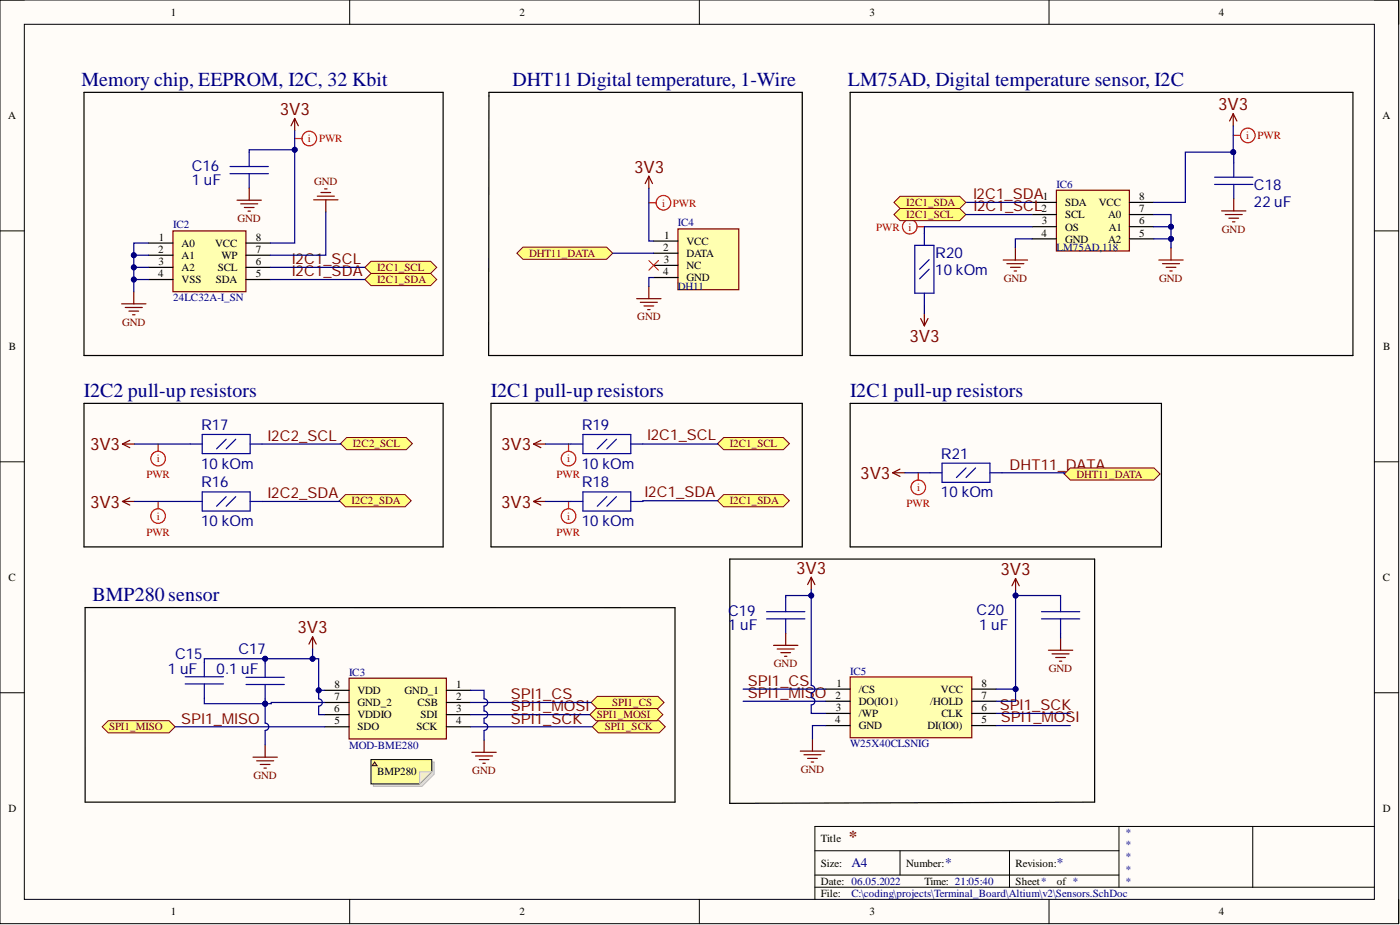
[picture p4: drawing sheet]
<svg xmlns="http://www.w3.org/2000/svg" width="292mm" height="193mm" viewBox="0 0 292 193" stroke-linecap="round" stroke-linejoin="round" font-family="sans-serif">
<defs><g id="words">
<g font-size="4.1" fill="#000080">
<text x="17" y="17.9">Memory chip, EEPROM, I2C, 32 Kbit</text>
<text x="106.9" y="17.9">DHT11 Digital temperature, 1-Wire</text>
<text x="176.9" y="17.9">LM75AD, Digital temperature sensor, I2C</text>
<text x="17.5" y="82.7">I2C2 pull-up resistors</text>
<text x="102.4" y="82.7">I2C1 pull-up resistors</text>
<text x="177.4" y="82.7">I2C1 pull-up resistors</text>
<text x="19.3" y="125.3">BMP280 sensor</text>
</g>
<g font-size="3.5" fill="#800000">
<text x="58.4" y="24">3V3</text>
<text x="254.2" y="23">3V3</text>
<text x="132.3" y="36">3V3</text>
<text x="189.7" y="71.2">3V3</text>
<text x="18.8" y="93.9">3V3</text>
<text x="104.6" y="93.9">3V3</text>
<text x="179.5" y="99.9">3V3</text>
<text x="18.8" y="105.9">3V3</text>
<text x="104.6" y="105.9">3V3</text>
<text x="166.1" y="119.7">3V3</text>
<text x="208.8" y="119.9">3V3</text>
<text x="62.1" y="132.1">3V3</text>
<text x="177.1" y="175.7">*</text>
</g>
<g font-size="3.1" fill="#000080">
<text x="40" y="35.6">C16</text>
<text x="40" y="38.5">1 uF</text>
<text x="261.6" y="39.6">C18</text>
<text x="261.6" y="43.2">22uF</text>
<text x="195.1" y="53.8">R20</text>
<text x="195.1" y="57.4">10kOm</text>
<text x="42" y="89.8">R17</text>
<text x="121.4" y="89.8">R19</text>
<text x="196.3" y="95.8">R21</text>
<text x="42" y="97.8">10kOm</text>
<text x="42" y="101.7">R16</text>
<text x="121.4" y="97.8">10kOm</text>
<text x="121.4" y="101.7">R18</text>
<text x="196.3" y="103.8">10kOm</text>
<text x="42" y="109.8">10kOm</text>
<text x="121.4" y="109.8">10kOm</text>
<text x="151.9" y="128.5">C19</text>
<text x="151.9" y="131.4">1 uF</text>
<text x="203.8" y="128.4">C20</text>
<text x="204.3" y="131.4">1 uF</text>
<text x="36.5" y="137.5">C15</text>
<text x="49.7" y="136.5">C17</text>
<text x="35" y="140.5">1 uF</text>
<text x="45.2" y="140.5">0.1 uF</text>
</g>
<g font-size="3.1" fill="#800000">
<text x="203" y="41.6">I2C1_SDA</text>
<text x="203.1" y="44.1">I2C1_SCL</text>
<text x="60.9" y="55.1">I2C1_SCL</text>
<text x="60.9" y="57.6">I2C1_SDA</text>
<text x="55.8" y="92">I2C2_SCL</text>
<text x="135" y="91.9">I2C1_SCL</text>
<text x="210.6" y="98">DHT11_DATA</text>
<text x="55.8" y="104">I2C2_SDA</text>
<text x="134.5" y="103.8">I2C1_SDA</text>
<text x="156.1" y="143.1">SPI1_CS</text>
<text x="106.6" y="145.9">SPI1_CS</text>
<text x="106.6" y="148.4">SPI1_MOSI</text>
<text x="156.1" y="145.6">SPI1_MISO</text>
<text x="208.6" y="148.2">SPI1_SCK</text>
<text x="37.8" y="150.9">SPI1_MISO</text>
<text x="106.6" y="150.9">SPI1_SCK</text>
<text x="208.8" y="150.7">SPI1_MOSI</text>
</g>
<g font-size="2.8" fill="#000080">
<text x="177.6" y="180.9">A4</text>
<text x="197.2" y="180.9">*</text>
<text x="220.5" y="180.9">*</text>
</g>
<g font-size="2.3">
<text x="35.6" y="3.3">1</text>
<text x="108.4" y="3.3">2</text>
<text x="181.4" y="3.3">3</text>
<text x="254.3" y="3.3">4</text>
<text x="1.7" y="24.8">A</text>
<text x="288.4" y="24.8">A</text>
<text x="217.6" y="41.7">1</text>
<text x="237.7" y="41.7">8</text>
<text x="217.3" y="44.3">2</text>
<text x="217.4" y="46.8">3</text>
<text x="222.2" y="43">SDA</text>
<text x="222.2" y="45.6">SCL</text>
<text x="229.2" y="43">VCC</text>
<text x="231.2" y="45.6">A0</text>
<text x="237.7" y="44.3">7</text>
<text x="237.7" y="46.8">6</text>
<text x="33" y="52.7">2</text>
<text x="33.2" y="50.2">1</text>
<text x="37.9" y="51.5">A0</text>
<text x="44.9" y="51.5">VCC</text>
<text x="53.4" y="50.2">8</text>
<text x="53.4" y="52.7">7</text>
<text x="138.4" y="52.3">2</text>
<text x="138.6" y="49.8">1</text>
<text x="143.2" y="51">VCC</text>
<text x="143.2" y="53.6">DATA</text>
<text x="217.3" y="49.4">4</text>
<text x="222.2" y="48.1">OS</text>
<text x="222.2" y="50.6">GND</text>
<text x="231.2" y="50.6">A2</text>
<text x="231.3" y="48.1">A1</text>
<text x="237.7" y="49.4">5</text>
<text x="33" y="57.8">4</text>
<text x="33.1" y="55.3">3</text>
<text x="37.9" y="54">A1</text>
<text x="37.9" y="56.5">A2</text>
<text x="37.9" y="59.1">VSS</text>
<text x="45" y="59.1">SDA</text>
<text x="45.4" y="56.5">SCL</text>
<text x="46.2" y="54">WP</text>
<text x="53.4" y="55.3">6</text>
<text x="53.4" y="57.8">5</text>
<text x="138.4" y="57.4">4</text>
<text x="138.5" y="54.8">3</text>
<text x="143.2" y="56.1">NC</text>
<text x="143.2" y="58.7">GND</text>
<text x="1.9" y="73">B</text>
<text x="288.6" y="73">B</text>
<text x="1.8" y="121.2">C</text>
<text x="288.5" y="121.2">C</text>
<text x="69.8" y="143.5">8</text>
<text x="95.2" y="143.5">1</text>
<text x="174.5" y="143.3">1</text>
<text x="204.8" y="143.3">8</text>
<text x="69.7" y="148.6">6</text>
<text x="69.8" y="146">7</text>
<text x="74.6" y="149.8">VDDIO</text>
<text x="74.6" y="147.3">GND_2</text>
<text x="74.6" y="144.8">VDD</text>
<text x="84.4" y="144.8">GND_1</text>
<text x="87.1" y="147.3">CSB</text>
<text x="87.7" y="149.8">SDI</text>
<text x="95.2" y="146">2</text>
<text x="95.2" y="148.6">3</text>
<text x="174.3" y="145.8">2</text>
<text x="174.4" y="148.3">3</text>
<text x="179.2" y="144.5">/CS</text>
<text x="179.2" y="147.1">DO(IO1)</text>
<text x="179.2" y="149.6">/WP</text>
<text x="194" y="147.1">/HOLD</text>
<text x="196.3" y="144.5">VCC</text>
<text x="196.4" y="149.6">CLK</text>
<text x="204.8" y="145.8">7</text>
<text x="204.8" y="148.3">6</text>
<text x="69.8" y="151.1">5</text>
<text x="74.6" y="152.4">SDO</text>
<text x="86.9" y="152.4">SCK</text>
<text x="95.2" y="151.1">4</text>
<text x="174.3" y="150.9">4</text>
<text x="179.2" y="152.1">GND</text>
<text x="193.5" y="152.1">DI(IO0)</text>
<text x="204.8" y="150.9">5</text>
<text x="78.7" y="161.8">BMP280</text>
<text x="1.8" y="169.4">D</text>
<text x="288.5" y="169.4">D</text>
<text x="171.3" y="175.7">Title</text>
<text x="171.3" y="180.8">Size:</text>
<text x="171.3" y="184.6">Date: 06.05.2022</text>
<text x="189.1" y="180.8">Number:</text>
<text x="192.9" y="184.6">Time: 21:05:40</text>
<text x="211.9" y="180.8">Revision:</text>
<text x="211.9" y="184.6">Sheet*</text>
<text x="220.5" y="184.6">of *</text>
<text x="35.6" y="190.9">1</text>
<text x="108.4" y="190.9">2</text>
<text x="171.3" y="187.1">File:</text>
<text x="181.4" y="190.9">3</text>
<text x="254.3" y="190.9">4</text>
</g>
<g font-size="2.3" fill="#f00">
<text x="64.2" y="29.7">i</text>
<text x="66.6" y="29.7">PWR</text>
<text x="260" y="29">i</text>
<text x="262.4" y="29">PWR</text>
<text x="138.1" y="43.1">i</text>
<text x="140.4" y="43.1">PWR</text>
<text x="182.8" y="48.1">PWR</text>
<text x="189.6" y="48.1">i</text>
<text x="30.5" y="99.7">PWR</text>
<text x="32.7" y="96.4">i</text>
<text x="116.1" y="99.7">PWR</text>
<text x="118.3" y="96.4">i</text>
<text x="189.1" y="105.7">PWR</text>
<text x="191.3" y="102.4">i</text>
<text x="30.5" y="111.7">PWR</text>
<text x="32.7" y="108.4">i</text>
<text x="116.1" y="111.7">PWR</text>
<text x="118.3" y="108.4">i</text>
</g>
<g font-size="2.3" fill="#800000">
<text x="65.6" y="38.6">GND</text>
<text x="49.6" y="46.3">GND</text>
<text x="189.1" y="45.6">I2C1_SCL</text>
<text x="189.1" y="43">I2C1_SDA</text>
<text x="110.4" y="53.6">DHT11_DATA</text>
<text x="254.9" y="48.6">GND</text>
<text x="78.7" y="56.5">I2C1_SCL</text>
<text x="78.7" y="59.1">I2C1_SDA</text>
<text x="209.4" y="58.8">GND</text>
<text x="241.8" y="58.8">GND</text>
<text x="25.5" y="67.9">GND</text>
<text x="133" y="66.8">GND</text>
<text x="73.6" y="93.3">I2C2_SCL</text>
<text x="152.3" y="93.3">I2C1_SCL</text>
<text x="224.6" y="99.6">DHT11_DATA</text>
<text x="73.3" y="105.2">I2C2_SDA</text>
<text x="152.3" y="105.2">I2C1_SDA</text>
<text x="161.5" y="139.2">GND</text>
<text x="218.8" y="140.2">GND</text>
<text x="124.5" y="149.8">SPI1_MOSI</text>
<text x="127.7" y="147.3">SPI1_CS</text>
<text x="22.8" y="152.4">SPI1_MISO</text>
<text x="126.2" y="152.4">SPI1_SCK</text>
<text x="98.5" y="161.5">GND</text>
<text x="167.1" y="161.3">GND</text>
<text x="52.9" y="162.5">GND</text>
</g>
<g font-size="2.3" fill="#000080">
<text x="220.4" y="39.2">IC6</text>
<text x="36.1" y="47.7">IC2</text>
<text x="141.4" y="47.2">IC4</text>
<text x="220.4" y="52.4">LM75AD,118</text>
<text x="36.1" y="62.9">24LC32A-I_SN</text>
<text x="141.4" y="60.4">DH11</text>
<text x="72.8" y="141">IC3</text>
<text x="177.4" y="140.7">IC5</text>
<text x="177.4" y="155.9">W25X40CLSNIG</text>
<text x="72.8" y="156.2">MOD-BME280</text>
<text x="234.7" y="174.4">*</text>
<text x="234.7" y="177">*</text>
<text x="234.7" y="179.5">*</text>
<text x="234.7" y="182">*</text>
<text x="234.7" y="184.6">*</text>
<text x="177.6" y="187.1">C:\coding\projects\Terminal_Board\Altium\v2\Sensors.SchDoc</text>
</g>
</g></defs>
<path d="M0 0h291.8v192.7h-291.8z" fill-rule="evenodd" fill="#fffcf8"/>
<path d="M0 0h291.8v192.7h-291.8z" fill="none" stroke="#000" stroke-width=".21"/>
<path d="M5.1 5.1h281.7v182.5h-281.7z" fill-rule="evenodd" fill="#fffcf8"/>
<g fill="none" stroke="#000" stroke-width=".21">
<path d="M0 0h5.1M73 0v5.1M145.9 0v5.1M218.9 0v5.1M286.8 0h5v5.1M5.1 5.1h281.7v182.5h-281.7zM0 48.2h5.1M286.8 48.2h5M0 96.3h5.1M286.8 96.3h5M0 144.5h5.1M286.8 144.5h5"/>
<path d="M170 177.5h63.5M187.8 177.5v5.1M210.6 177.5v7.6M233.5 172.4v12.7M261.4 172.4v12.7M286.8 172.4h-116.8v15.2M73 187.6v5.1M145.9 187.6v5.1M170 185.1h116.8M170 182.6h63.5M218.9 187.6v5.1M291.8 187.6v5.1"/>
</g>
<g fill="none" stroke="#800000" stroke-width=".25">
<path d="M61.5 24.7l-.8 1.5M61.5 24.7l.7 1.5M61.5 24.7v2.5M67.7 39.4h.5M65.4 41.7h5.1M66.2 40.9h3.6M67 40.2h2M68 41.7v2.5M25.6 92.6l1.5 .8M25.6 92.6h2.5M27.1 91.9l-1.5 .7M25.6 104.6l1.5 .8"/>
<path d="M25.6 104.6h2.5M27.1 103.9l-1.5 .7"/>
</g>
<g fill="none" stroke="#0000b4" stroke-width=".25">
<path d="M48 36.2h8M48 34.7h8M52 31.7v3M52 36.2v3M39.7 92.6h2.5M42.2 90.6h10v4h-10zM47.2 91.6l-2 2M49.2 91.6l-2 2M52.2 92.6h2.5M39.7 104.6h2.5M42.2 102.6h10v4h-10zM47.2 103.6l-2 2"/>
<path d="M49.2 103.6l-2 2M52.2 104.6h2.5"/>
</g>
<path d="M17.5 19.3h75v54.9h-75z" fill="none" stroke="#000" stroke-width=".25"/>
<path d="M141.5 47.8h12.6v12.6h-12.6z" fill-rule="evenodd" fill="#ffffb0"/>
<path d="M135.4 36.8v2.5M135.4 36.8l-.8 1.5M135.4 36.8l.7 1.5M135.4 59.8v2.5M141.5 47.8h12.6v12.6h-12.6zM132.8 62.3h5.1M133.6 63.1h3.6M134.4 63.8h2M135.1 64.6h.5" fill="none" stroke="#800000" stroke-width=".25"/>
<path d="M102 19.3h65.4v54.9h-65.5zM177.4 19.3h104.9v54.9h-104.9zM136.4 50.3h5.1M136.4 52.8h5.1M136.4 55.4h5.1M136.4 57.9h5.1" fill="none" stroke="#000" stroke-width=".25"/>
<path d="M135.4 54.3l2 2.1M137.4 54.3l-2 2.1" fill="none" stroke="#f00" stroke-width=".21"/>
<path d="M220.4 39.7h15.2v12.7h-15.2z" fill-rule="evenodd" fill="#ffffb0"/>
<g fill="none" stroke="#800000" stroke-width=".25">
<path d="M220.4 39.7h15.2v12.7h-15.2zM257.3 23.7l-.8 1.5M257.3 23.7l.8 1.5M257.3 23.7v2.6M209.3 54.2h5.1M210.1 55h3.5M210.8 55.8h2.1M211.6 56.5h.5M211.9 51.7v2.5M241.8 54.2h5.1M242.5 55h3.6M243.3 55.8h2"/>
<path d="M244.1 56.5h.5M244.3 51.7v2.5M192.1 66.4l.8 1.6M192.9 65.4v2.6M193.6 66.4l-.7 1.6M111.3 92.6l1.5 .8M111.3 92.6h2.6M112.8 91.9l-1.5 .7M186.3 98.6l1.5 .8M186.3 98.6h2.5M187.8 97.9l-1.5 .7M111.3 104.6l1.5 .8"/>
<path d="M111.3 104.6h2.6M112.8 103.9l-1.5 .7"/>
</g>
<path d="M215.3 42.2h5.1M215.3 44.8h5.1M215.3 47.3h5.1M215.3 49.8h5.1M235.6 42.2h5.1M235.6 44.8h5.1M235.6 47.3h5.1M235.6 49.8h5.1M17.5 84.1h75v30h-75zM102.4 84.1h65v30h-65zM177.4 84.2h64.9v29.9h-64.9z" fill="none" stroke="#000" stroke-width=".25"/>
<g fill="none" stroke="#0000b4" stroke-width=".25">
<path d="M253.4 38.5h8M253.4 37h8M257.4 34v3M257.4 38.5v3M190.9 51.2h4v10h-4zM192.9 48.7v2.5M193.9 54.2l-2 2M193.9 56.2l-2 2M192.9 61.2v2.5M119.1 92.6h2.5M121.6 90.6h10v4h-10zM126.6 91.6l-2 2"/>
<path d="M128.6 91.6l-2 2M131.6 92.6h2.5M194.1 98.6h2.5M196.6 96.6h9.9v4h-9.9zM201.6 97.6l-2 2M203.6 97.6l-2 2M206.5 98.6h2.5M119.1 104.6h2.5M121.6 102.6h10v4h-10zM126.6 103.6l-2 2M128.6 103.6l-2 2M131.6 104.6h2.5"/>
</g>
<g fill="none" stroke="#f00" stroke-width=".25">
<path d="M61.5 28.9h1.5M257.3 28.2h1.5M135.4 42.3h1.5M191.3 47.3h1.6M33 92.6v1.6M118.6 92.6v1.6M191.6 98.6v1.5M33 104.6v1.5M118.6 104.6v1.5"/>
<circle cx="64.5" cy="28.9" r="1.52"/>
<circle cx="260.3" cy="28.2" r="1.52"/>
<circle cx="138.4" cy="42.3" r="1.52"/>
<circle cx="189.8" cy="47.3" r="1.52"/>
<circle cx="33" cy="95.7" r="1.52"/>
<circle cx="118.6" cy="95.7" r="1.52"/>
<circle cx="33" cy="107.7" r="1.52"/>
<circle cx="118.6" cy="107.7" r="1.52"/>
<circle cx="191.6" cy="101.7" r="1.52"/>
</g>
<path d="M36.1 48.2h15.2v12.6h-15.2z" fill-rule="evenodd" fill="#ffffb0"/>
<path d="M52 39.2v2.6M36.1 48.2h15.2v12.6h-15.2zM49.5 41.8h5M50.2 42.5h3.6M51 43.3h2M51.7 44h.5M254.9 44h5M255.6 44.8h3.6M256.4 45.5h2M257.2 46.3h.5M257.4 41.5v2.5" fill="none" stroke="#800000" stroke-width=".25"/>
<path d="M31 50.7h5.1M31 53.2h5.1M31 55.8h5.1M31 58.3h5.1M51.3 50.7h5.1M51.3 53.2h5.1M51.3 55.8h5.1M51.3 58.3h5.1" fill="none" stroke="#000" stroke-width=".25"/>
<path d="M70.8 104.5l1.3-1.3h12.4l1.3 1.3-1.3 1.2h-12.4z" fill-rule="evenodd" fill="#ffff80"/>
<path d="M70.8 104.5l1.3-1.3h12.4l1.3 1.3-1.3 1.2h-12.4z" fill="none" stroke="#800000" stroke-width=".21"/>
<path d="M71.1 92.5l1.2-1.2h12.5l1.2 1.2-1.2 1.3h-12.5z" fill-rule="evenodd" fill="#ffff80"/>
<path d="M71.1 92.5l1.2-1.2h12.5l1.2 1.2-1.2 1.3h-12.5z" fill="none" stroke="#800000" stroke-width=".21"/>
<path d="M149.7 104.5l1.3-1.3h12.4l1.3 1.3-1.3 1.2h-12.4z" fill-rule="evenodd" fill="#ffff80"/>
<path d="M149.7 104.5l1.3-1.3h12.4l1.3 1.3-1.3 1.2h-12.4z" fill="none" stroke="#800000" stroke-width=".21"/>
<path d="M72.8 141.5h20.3v12.7h-20.3z" fill-rule="evenodd" fill="#ffffb0"/>
<path d="M65.2 132.9l-.7 1.5M65.2 132.9l.8 1.5M65.2 132.9v2.5M52.8 158h5.1M53.5 158.7h3.6M54.3 159.5h2M55.3 155.4v2.6M72.8 141.5h20.3v12.7h-20.3zM55.1 160.2h.5" fill="none" stroke="#800000" stroke-width=".25"/>
<path d="M67.8 144h5M67.8 146.5h5M67.8 149.1h5M67.8 151.6h5M93.1 144h5.1M93.1 146.5h5.1M93.1 149.1h5.1M93.1 151.6h5.1" fill="none" stroke="#000" stroke-width=".25"/>
<path d="M42.6 138.2v3M55.3 138.3v3M38.6 142.7h8M38.6 141.2h8M42.6 142.7v3M51.3 142.8h8M51.3 141.3h8M55.3 142.8v3" fill="none" stroke="#0000b4" stroke-width=".25"/>
<path d="M21.3 151.6l1.3-1.2h12.7l1.2 1.2-1.2 1.3h-12.7z" fill-rule="evenodd" fill="#ffff80"/>
<path d="M21.3 151.6l1.3-1.2h12.7l1.2 1.2-1.2 1.3h-12.7z" fill="none" stroke="#800000" stroke-width=".21"/>
<path d="M123.6 151.6l1.3-1.2h12.6l1.3 1.2-1.3 1.3h-12.6z" fill-rule="evenodd" fill="#ffff80"/>
<path d="M123.6 151.6l1.3-1.2h12.6l1.3 1.2-1.3 1.3h-12.6z" fill="none" stroke="#800000" stroke-width=".21"/>
<path d="M123.3 146.5l1.3-1.2h12.7l1.3 1.2-1.3 1.3h-12.7z" fill-rule="evenodd" fill="#ffff80"/>
<path d="M123.3 146.5l1.3-1.2h12.7l1.3 1.2-1.3 1.3h-12.7z" fill="none" stroke="#800000" stroke-width=".21"/>
<path d="M98.5 156.9h5M99.2 157.7h3.6M100 158.5h2M100.7 159.2h.6M101 154.4v2.5" fill="none" stroke="#800000" stroke-width=".25"/>
<path d="M123.1 149.1l1.2-1.3h12.7l1.3 1.3-1.3 1.3h-12.7z" fill-rule="evenodd" fill="#ffff80"/>
<path d="M123.1 149.1l1.2-1.3h12.7l1.3 1.3-1.3 1.3h-12.7z" fill="none" stroke="#800000" stroke-width=".21"/>
<path d="M152.3 116.6h76.1v50.7l-76.1 .3zM17.8 126.7l123 .1v40.5h-123z" fill="none" stroke="#000" stroke-width=".25"/>
<path d="M177.4 141.2h25.4v12.7h-25.4z" fill-rule="evenodd" fill="#ffffb0"/>
<g fill="none" stroke="#800000" stroke-width=".25">
<path d="M25.4 63.4h5.1M26.1 64.1h3.6M26.9 64.9h2M27.7 65.7h.5M27.9 60.8v2.6M161.4 134.6h5.1M162.2 135.4h3.5M162.9 136.2h2M163.7 136.9h.5M163.9 132.1v2.5M169.3 120.4l-.8 1.6M169.3 120.4l.7 1.6"/>
<path d="M169.3 120.4v2.6M211.9 120.7l-.8 1.5M211.9 120.7l.8 1.5M211.9 120.7v2.5M218.7 135.6h5.1M219.5 136.4h3.6M220.3 137.2h2M221 137.9h.5M221.3 133.1v2.5M167 156.7h5.1M167.7 157.5h3.6M168.5 158.2h2"/>
<path d="M169.3 159h.5M169.5 154.2v2.5M177.4 141.2h25.4v12.7h-25.4z"/>
</g>
<path d="M172.3 143.8h5.1M172.3 146.3h5.1M172.3 148.8h5.1M172.3 151.4h5.1M202.8 143.8h5M202.8 146.3h5M202.8 148.8h5M202.8 151.4h5" fill="none" stroke="#000" stroke-width=".25"/>
<path d="M159.9 129.1h8M159.9 127.6h8M163.9 124.6v3M163.9 129.1v3M217.3 129.1h8M217.3 127.6h8M221.3 124.6v3M221.3 129.1v3" fill="none" stroke="#0000b4" stroke-width=".25"/>
<path d="M149.7 92.5l1.3-1.2h12.4l1.3 1.2-1.3 1.3h-12.4z" fill-rule="evenodd" fill="#ffff80"/>
<path d="M149.7 92.5l1.3-1.2h12.4l1.3 1.2-1.3 1.3h-12.4z" fill="none" stroke="#800000" stroke-width=".21"/>
<path d="M222 98.9l1.3-1.3h17.5l1.2 1.3-1.2 1.2h-17.5z" fill-rule="evenodd" fill="#ffff80"/>
<path d="M222 98.9l1.3-1.3h17.5l1.2 1.3-1.2 1.2h-17.5z" fill="none" stroke="#800000" stroke-width=".21"/>
<path d="M107.8 52.8l1.3-1.2h17.5l1.2 1.2-1.2 1.3h-17.5z" fill-rule="evenodd" fill="#ffff80"/>
<path d="M107.8 52.8l1.3-1.2h17.5l1.2 1.2-1.2 1.3h-17.5z" fill="none" stroke="#800000" stroke-width=".21"/>
<path d="M76.1 55.8l1.3-1.3h12.4l1.3 1.3-1.3 1.2h-12.4z" fill-rule="evenodd" fill="#ffff80"/>
<path d="M76.1 55.8l1.3-1.3h12.4l1.3 1.3-1.3 1.2h-12.4z" fill="none" stroke="#800000" stroke-width=".21"/>
<path d="M76.1 58.3l1.3-1.3h12.4l1.3 1.3-1.3 1.3h-12.4z" fill-rule="evenodd" fill="#ffff80"/>
<path d="M76.1 58.3l1.3-1.3h12.4l1.3 1.3-1.3 1.3h-12.4z" fill="none" stroke="#800000" stroke-width=".21"/>
<path d="M186.5 44.8l1.3-1.3h12.4l1.3 1.3-1.3 1.2h-12.4z" fill-rule="evenodd" fill="#ffff80"/>
<path d="M186.5 44.8l1.3-1.3h12.4l1.3 1.3-1.3 1.2h-12.4z" fill="none" stroke="#800000" stroke-width=".21"/>
<path d="M257.3 26.3v5.4" fill="none" stroke="#000080" stroke-width=".25"/>
<circle cx="257.3" cy="31.7" r=".51" fill="#000080"/>
<circle cx="257.3" cy="31.7" r=".51" fill="none" stroke="#000080" stroke-width=".21"/>
<path d="M27.9 58.3h3.1" fill="none" stroke="#000080" stroke-width=".25"/>
<circle cx="27.9" cy="58.3" r=".51" fill="#000080"/>
<circle cx="27.9" cy="58.3" r=".51" fill="none" stroke="#000080" stroke-width=".21"/>
<path d="M27.9 55.8h3.1" fill="none" stroke="#000080" stroke-width=".25"/>
<circle cx="27.9" cy="55.8" r=".51" fill="#000080"/>
<circle cx="27.9" cy="55.8" r=".51" fill="none" stroke="#000080" stroke-width=".21"/>
<path d="M27.9 53.2h3.1" fill="none" stroke="#000080" stroke-width=".25"/>
<circle cx="27.9" cy="53.2" r=".51" fill="#000080"/>
<circle cx="27.9" cy="53.2" r=".51" fill="none" stroke="#000080" stroke-width=".21"/>
<path d="M31 50.7h-3.1v10.1" fill="none" stroke="#000080" stroke-width=".25"/>
<circle cx="27.9" cy="53.2" r=".51" fill="#000080"/>
<circle cx="27.9" cy="53.2" r=".51" fill="none" stroke="#000080" stroke-width=".21"/>
<circle cx="27.9" cy="55.8" r=".51" fill="#000080"/>
<circle cx="27.9" cy="55.8" r=".51" fill="none" stroke="#000080" stroke-width=".21"/>
<circle cx="27.9" cy="58.3" r=".51" fill="#000080"/>
<circle cx="27.9" cy="58.3" r=".51" fill="none" stroke="#000080" stroke-width=".21"/>
<path d="M28.1 92.6h11.6M28.1 104.6h11.6M36.5 151.6h31.3M42.6 145.7v1.1h14v-.3h11.2" fill="none" stroke="#000080" stroke-width=".25"/>
<circle cx="55.3" cy="146.8" r=".51" fill="#000080"/>
<circle cx="55.3" cy="146.8" r=".51" fill="none" stroke="#000080" stroke-width=".21"/>
<path d="M42.6 138.2v-.8h23.9v8.4a.76 .76 0 0 1 .7 .7 .76 .76 0 0 1-.7 .8v1.8h1.3" fill="none" stroke="#000080" stroke-width=".25"/>
<circle cx="55.3" cy="137.4" r=".51" fill="#000080"/>
<circle cx="55.3" cy="137.4" r=".51" fill="none" stroke="#000080" stroke-width=".21"/>
<circle cx="65.2" cy="137.4" r=".51" fill="#000080"/>
<circle cx="65.2" cy="137.4" r=".51" fill="none" stroke="#000080" stroke-width=".21"/>
<circle cx="66.5" cy="144" r=".51" fill="#000080"/>
<circle cx="66.5" cy="144" r=".51" fill="none" stroke="#000080" stroke-width=".21"/>
<path d="M61.5 31.2h-9.5v.5" fill="none" stroke="#000080" stroke-width=".25"/>
<circle cx="61.5" cy="31.2" r=".51" fill="#000080"/>
<circle cx="61.5" cy="31.2" r=".51" fill="none" stroke="#000080" stroke-width=".21"/>
<path d="M61.5 27.2v23.5h-5.1M56.4 58.3h19.7M56.4 55.8h19.7M68 44.2v9h-11.6M71.1 92.5l-16.4 .1M70.8 104.5v.1h-16.1" fill="none" stroke="#000080" stroke-width=".25"/>
<circle cx="61.5" cy="31.2" r=".51" fill="#000080"/>
<circle cx="61.5" cy="31.2" r=".51" fill="none" stroke="#000080" stroke-width=".21"/>
<path d="M66.5 144h1.3" fill="none" stroke="#000080" stroke-width=".25"/>
<circle cx="66.5" cy="144" r=".51" fill="#000080"/>
<circle cx="66.5" cy="144" r=".51" fill="none" stroke="#000080" stroke-width=".21"/>
<g fill="none" stroke="#000080" stroke-width=".25">
<path d="M135.4 39.3v11h1M127.8 52.8h8.6M136.4 57.9h-1v1.9M113.9 92.6h5.2M149.7 92.5l-15.6 .1M113.9 104.6h5.2M149.7 104.5h-15.6v.1M169.3 124.2h-5.4v.4M98.2 144h2.8v1.8a.76 .76 0 0 1 .8 .7 .76 .76 0 0 1-.8 .8v1a.76 .76 0 0 1 .8 .8 .76 .76 0 0 1-.8 .7v1.1a.76 .76 0 0 1 .8 .7 .76 .76 0 0 1-.8 .8v2M98.2 151.6h25.4M98.2 149.1h24.9M98.2 146.5h25.1"/>
<path d="M155 146.3h17.3M155 143.8h17.3"/>
</g>
<circle cx="169.3" cy="124.2" r=".51" fill="#000080"/>
<circle cx="169.3" cy="124.2" r=".51" fill="none" stroke="#000080" stroke-width=".21"/>
<path d="M169.3 123v20a.76 .76 0 0 1 .7 .8 .76 .76 0 0 1-.7 .7v1a.76 .76 0 0 1 .7 .8 .76 .76 0 0 1-.7 .8v1.7h3" fill="none" stroke="#000080" stroke-width=".25"/>
<circle cx="169.3" cy="124.2" r=".51" fill="#000080"/>
<circle cx="169.3" cy="124.2" r=".51" fill="none" stroke="#000080" stroke-width=".21"/>
<path d="M201.5 44.8h13.8M201.5 42.2h13.8M215.3 47.3h-22.4v1.4M188.8 98.6h5.3M211.9 123.2v23.1h-4.1M172.3 151.4h-2.8v2.8M207.8 151.4h15.5M207.8 148.8h15.5" fill="none" stroke="#000080" stroke-width=".25"/>
<circle cx="211.9" cy="124.2" r=".51" fill="#000080"/>
<circle cx="211.9" cy="124.2" r=".51" fill="none" stroke="#000080" stroke-width=".21"/>
<circle cx="211.9" cy="143.8" r=".51" fill="#000080"/>
<circle cx="211.9" cy="143.8" r=".51" fill="none" stroke="#000080" stroke-width=".21"/>
<path d="M207.8 143.8h4.1" fill="none" stroke="#000080" stroke-width=".25"/>
<circle cx="211.9" cy="143.8" r=".51" fill="#000080"/>
<circle cx="211.9" cy="143.8" r=".51" fill="none" stroke="#000080" stroke-width=".21"/>
<path d="M215.3 49.8h-3.4v1.9M209 98.6h13v.3M211.9 124.2h9.4v.4" fill="none" stroke="#000080" stroke-width=".25"/>
<circle cx="211.9" cy="124.2" r=".51" fill="#000080"/>
<circle cx="211.9" cy="124.2" r=".51" fill="none" stroke="#000080" stroke-width=".21"/>
<path d="M244.3 47.3v2.5h-3.6" fill="none" stroke="#000080" stroke-width=".25"/>
<circle cx="244.3" cy="49.8" r=".51" fill="#000080"/>
<circle cx="244.3" cy="49.8" r=".51" fill="none" stroke="#000080" stroke-width=".21"/>
<circle cx="244.3" cy="47.3" r=".51" fill="#000080"/>
<circle cx="244.3" cy="47.3" r=".51" fill="none" stroke="#000080" stroke-width=".21"/>
<path d="M240.7 44.8h3.6v2.5h-3.6" fill="none" stroke="#000080" stroke-width=".25"/>
<circle cx="244.3" cy="47.3" r=".51" fill="#000080"/>
<circle cx="244.3" cy="47.3" r=".51" fill="none" stroke="#000080" stroke-width=".21"/>
<path d="M257.4 34v-2.3h-10.1v10.5h-6.6" fill="none" stroke="#000080" stroke-width=".25"/>
<circle cx="257.3" cy="31.7" r=".51" fill="#000080"/>
<circle cx="257.3" cy="31.7" r=".51" fill="none" stroke="#000080" stroke-width=".21"/>
<path d="M55.3 146.8v4.1a.76 .76 0 0 1 .8 .7 .76 .76 0 0 1-.8 .8v3" fill="none" stroke="#000080" stroke-width=".25"/>
<circle cx="55.3" cy="146.8" r=".51" fill="#000080"/>
<circle cx="55.3" cy="146.8" r=".51" fill="none" stroke="#000080" stroke-width=".21"/>
<path d="M55.3 145.8v1" fill="none" stroke="#000080" stroke-width=".25"/>
<circle cx="55.3" cy="146.8" r=".51" fill="#000080"/>
<circle cx="55.3" cy="146.8" r=".51" fill="none" stroke="#000080" stroke-width=".21"/>
<path d="M55.3 137.4v.9" fill="none" stroke="#000080" stroke-width=".25"/>
<circle cx="55.3" cy="137.4" r=".51" fill="#000080"/>
<circle cx="55.3" cy="137.4" r=".51" fill="none" stroke="#000080" stroke-width=".21"/>
<path d="M65.2 135.4v2" fill="none" stroke="#000080" stroke-width=".25"/>
<circle cx="65.2" cy="137.4" r=".51" fill="#000080"/>
<circle cx="65.2" cy="137.4" r=".51" fill="none" stroke="#000080" stroke-width=".21"/>
<path d="M244.3 49.8v1.9M192.9 63.7v1.7M221.3 132.1v1" fill="none" stroke="#000080" stroke-width=".25"/>
<circle cx="244.3" cy="49.8" r=".51" fill="#000080"/>
<circle cx="244.3" cy="49.8" r=".51" fill="none" stroke="#000080" stroke-width=".21"/>
<path d="M186.5 42.2l1.3-1.2h12.4l1.3 1.2-1.3 1.3h-12.4z" fill-rule="evenodd" fill="#ffff80"/>
<path d="M186.5 42.2l1.3-1.2h12.4l1.3 1.2-1.3 1.3h-12.4z" fill="none" stroke="#800000" stroke-width=".21"/>
<path d="M77.9 159h12.7v2.5l-2.5 2.5h-10.2z" fill-rule="evenodd" fill="#e0ddd7"/>
<path d="M77.9 159h12.7v2.5l-2.5 2.5h-10.2z" fill="none" stroke="#bfbdba" stroke-width=".21"/>
<path d="M77.4 158.5h12.7v2.5l-2.6 2.5h-10.1z" fill-rule="evenodd" fill="#ffff96"/>
<path d="M77.4 158.5h12.7v2.5l-2.6 2.5h-10.1z" fill="none" stroke="#000" stroke-width=".21"/>
<path d="M87.5 161h2.6l-2.6 2.5z" fill="#f2f0d8"/>
<path d="M87.5 161h2.6l-2.6 2.5z" fill="none" stroke="#bfbdba" stroke-width=".21"/>
<path d="M78.2 159l.5 .7h-1z" fill="#ffcc78"/>
<path d="M78.2 159l.5 .7h-1z" fill="none" stroke="#300" stroke-width=".21"/>
<use href="#words"/>
</svg>
